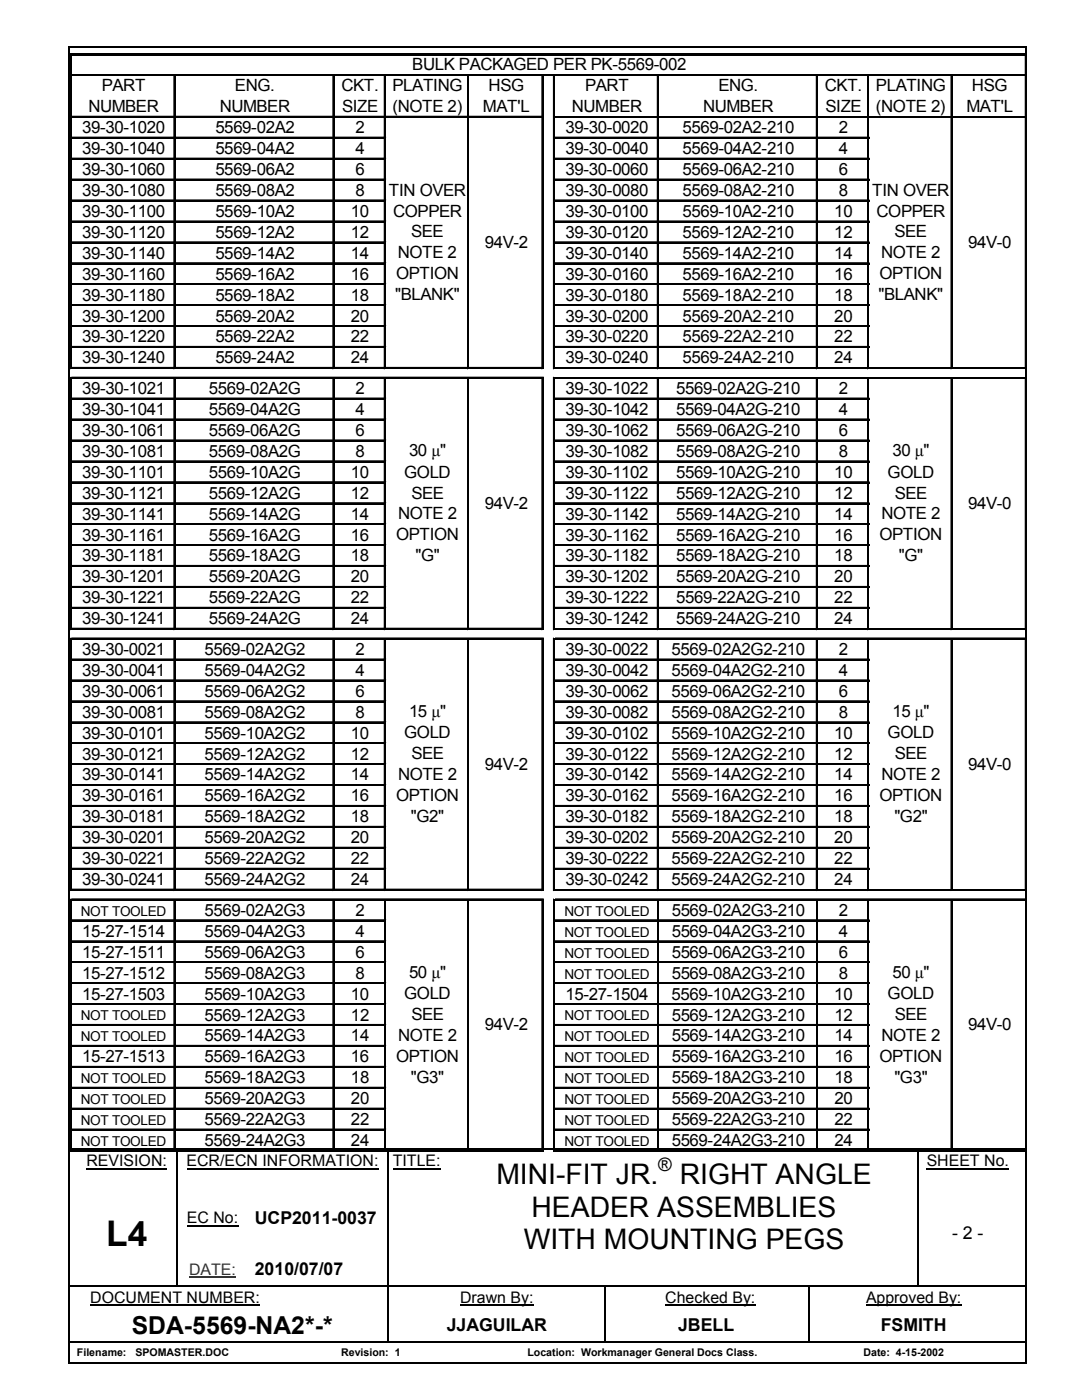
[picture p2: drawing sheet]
<svg xmlns="http://www.w3.org/2000/svg" width="216mm" height="279mm" viewBox="0 0 216 279" stroke-linecap="round" stroke-linejoin="round" font-family="sans-serif">
<defs><g id="words">
<text font-size="7" x="21.2" y="248.6">L4</text>
<g font-size="5.7">
<text x="99" y="236.3">MINI-FIT JR.</text>
<text x="135.6" y="236.3">RIGHT ANGLE</text>
<text x="106" y="242.8">HEADER ASSEMBLIES</text>
<text x="104.5" y="249.3">WITH MOUNTING PEGS</text>
</g>
<text font-size="4.9" x="26.3" y="266.2">SDA-5569-NA2*-*</text>
<text font-size="3.7" x="131.4" y="233.7">®</text>
<g font-size="3.5">
<text x="50.8" y="244.3">UCP2011-0037</text>
<text x="190" y="247.3">- 2 -</text>
<text x="50.8" y="254.5">2010/07/07</text>
<text x="89.1" y="265.5">JJAGUILAR</text>
<text x="135.3" y="265.5">JBELL</text>
<text x="175.7" y="265.5">FSMITH</text>
</g>
<g font-size="3.4">
<text x="82.3" y="14.1">BULK PACKAGED PER PK-5569-002</text>
<text x="17.6" y="22.3">NUMBER</text>
<text x="20.3" y="18.2">PART</text>
<text x="43.8" y="22.3">NUMBER</text>
<text x="46.9" y="18.2">ENG.</text>
<text x="68.1" y="18.2">CKT.</text>
<text x="68.3" y="22.3">SIZE</text>
<text x="78.3" y="22.3">(NOTE 2)</text>
<text x="78.3" y="18.2">PLATING</text>
<text x="96.4" y="22.3">MAT'L</text>
<text x="97.5" y="18.2">HSG</text>
<text x="114.1" y="22.3">NUMBER</text>
<text x="116.8" y="18.2">PART</text>
<text x="140.3" y="22.3">NUMBER</text>
<text x="143.3" y="18.2">ENG.</text>
<text x="164.6" y="18.2">CKT.</text>
<text x="164.7" y="22.3">SIZE</text>
<text x="174.8" y="22.3">(NOTE 2)</text>
<text x="174.8" y="18.2">PLATING</text>
<text x="192.8" y="22.3">MAT'L</text>
<text x="194" y="18.2">HSG</text>
<text x="16.4" y="26.6">39-30-1020</text>
<text x="43" y="26.6">5569-02A2</text>
<text x="70.9" y="26.6">2</text>
<text x="112.8" y="26.6">39-30-0020</text>
<text x="136.2" y="26.6">5569-02A2-210</text>
<text x="167.4" y="26.6">2</text>
<text x="16.4" y="30.8">39-30-1040</text>
<text x="16.4" y="34.9">39-30-1060</text>
<text x="43" y="30.8">5569-04A2</text>
<text x="43" y="34.9">5569-06A2</text>
<text x="70.9" y="30.8">4</text>
<text x="70.9" y="34.9">6</text>
<text x="112.8" y="30.8">39-30-0040</text>
<text x="112.8" y="34.9">39-30-0060</text>
<text x="136.2" y="30.8">5569-04A2-210</text>
<text x="136.2" y="34.9">5569-06A2-210</text>
<text x="167.4" y="30.8">4</text>
<text x="167.4" y="34.9">6</text>
<text x="16.4" y="39.1">39-30-1080</text>
<text x="43" y="39.1">5569-08A2</text>
<text x="70.9" y="39.1">8</text>
<text x="77.6" y="39">TIN OVER</text>
<text x="112.8" y="39.1">39-30-0080</text>
<text x="136.2" y="39.1">5569-08A2-210</text>
<text x="167.4" y="39.1">8</text>
<text x="174.1" y="39">TIN OVER</text>
<text x="16.4" y="43.3">39-30-1100</text>
<text x="16.4" y="47.5">39-30-1120</text>
<text x="43" y="43.3">5569-10A2</text>
<text x="43" y="47.5">5569-12A2</text>
<text x="70" y="43.3">10</text>
<text x="70" y="47.5">12</text>
<text x="78.5" y="43.2">COPPER</text>
<text x="82" y="47.4">SEE</text>
<text x="112.8" y="43.3">39-30-0100</text>
<text x="112.8" y="47.5">39-30-0120</text>
<text x="136.2" y="43.3">5569-10A2-210</text>
<text x="136.2" y="47.5">5569-12A2-210</text>
<text x="166.5" y="43.3">10</text>
<text x="166.5" y="47.5">12</text>
<text x="174.9" y="43.2">COPPER</text>
<text x="178.5" y="47.4">SEE</text>
<text x="16.4" y="51.6">39-30-1140</text>
<text x="43" y="51.6">5569-14A2</text>
<text x="70" y="51.6">14</text>
<text x="79.4" y="51.6">NOTE 2</text>
<text x="96.7" y="49.5">94V-2</text>
<text x="112.8" y="51.6">39-30-0140</text>
<text x="136.2" y="51.6">5569-14A2-210</text>
<text x="166.5" y="51.6">14</text>
<text x="175.9" y="51.6">NOTE 2</text>
<text x="193.2" y="49.5">94V-0</text>
<text x="16.4" y="55.8">39-30-1160</text>
<text x="43" y="55.8">5569-16A2</text>
<text x="70" y="55.8">16</text>
<text x="78.8" y="59.9">&quot;BLANK&quot;</text>
<text x="79" y="55.8">OPTION</text>
<text x="112.8" y="55.8">39-30-0160</text>
<text x="136.2" y="55.8">5569-16A2-210</text>
<text x="166.5" y="55.8">16</text>
<text x="175.3" y="59.9">&quot;BLANK&quot;</text>
<text x="175.5" y="55.8">OPTION</text>
<text x="16.4" y="60">39-30-1180</text>
<text x="16.4" y="64.2">39-30-1200</text>
<text x="43" y="60">5569-18A2</text>
<text x="43" y="64.2">5569-20A2</text>
<text x="70" y="60">18</text>
<text x="70" y="64.2">20</text>
<text x="112.8" y="60">39-30-0180</text>
<text x="112.8" y="64.2">39-30-0200</text>
<text x="136.2" y="60">5569-18A2-210</text>
<text x="136.2" y="64.2">5569-20A2-210</text>
<text x="166.5" y="60">18</text>
<text x="166.5" y="64.2">20</text>
<text x="16.4" y="68.3">39-30-1220</text>
<text x="43" y="68.3">5569-22A2</text>
<text x="70" y="68.3">22</text>
<text x="112.8" y="68.3">39-30-0220</text>
<text x="136.2" y="68.3">5569-22A2-210</text>
<text x="166.5" y="68.3">22</text>
<text x="16.4" y="72.5">39-30-1240</text>
<text x="43" y="72.5">5569-24A2</text>
<text x="70" y="72.5">24</text>
<text x="112.8" y="72.5">39-30-0240</text>
<text x="136.2" y="72.5">5569-24A2-210</text>
<text x="166.5" y="72.5">24</text>
<text x="16.4" y="78.7">39-30-1021</text>
<text x="16.4" y="82.8">39-30-1041</text>
<text x="41.7" y="78.7">5569-02A2G</text>
<text x="41.7" y="82.8">5569-04A2G</text>
<text x="70.9" y="78.7">2</text>
<text x="70.9" y="82.8">4</text>
<text x="112.8" y="78.7">39-30-1022</text>
<text x="112.8" y="82.8">39-30-1042</text>
<text x="134.9" y="78.7">5569-02A2G-210</text>
<text x="134.9" y="82.8">5569-04A2G-210</text>
<text x="167.4" y="78.7">2</text>
<text x="167.4" y="82.8">4</text>
<text x="16.4" y="87">39-30-1061</text>
<text x="41.7" y="87">5569-06A2G</text>
<text x="70.9" y="87">6</text>
<text x="112.8" y="87">39-30-1062</text>
<text x="134.9" y="87">5569-06A2G-210</text>
<text x="167.4" y="87">6</text>
<text x="16.4" y="91.2">39-30-1081</text>
<text x="16.4" y="95.4">39-30-1101</text>
<text x="41.7" y="91.2">5569-08A2G</text>
<text x="41.7" y="95.4">5569-10A2G</text>
<text x="70" y="95.4">10</text>
<text x="70.9" y="91.2">8</text>
<text x="80.7" y="95.3">GOLD</text>
<text x="81.6" y="91.1">30 µ&quot;</text>
<text x="112.8" y="95.4">39-30-1102</text>
<text x="112.8" y="91.2">39-30-1082</text>
<text x="134.9" y="95.4">5569-10A2G-210</text>
<text x="134.9" y="91.2">5569-08A2G-210</text>
<text x="166.5" y="95.4">10</text>
<text x="167.4" y="91.2">8</text>
<text x="177.1" y="95.3">GOLD</text>
<text x="178.1" y="91.1">30 µ&quot;</text>
<text x="16.4" y="99.5">39-30-1121</text>
<text x="41.7" y="99.5">5569-12A2G</text>
<text x="70" y="99.5">12</text>
<text x="82.1" y="99.5">SEE</text>
<text x="96.7" y="101.5">94V-2</text>
<text x="112.8" y="99.5">39-30-1122</text>
<text x="134.9" y="99.5">5569-12A2G-210</text>
<text x="166.5" y="99.5">12</text>
<text x="178.5" y="99.5">SEE</text>
<text x="193.2" y="101.5">94V-0</text>
<text x="16.4" y="103.7">39-30-1141</text>
<text x="16.4" y="107.9">39-30-1161</text>
<text x="41.7" y="103.7">5569-14A2G</text>
<text x="41.7" y="107.9">5569-16A2G</text>
<text x="70" y="103.7">14</text>
<text x="70" y="107.9">16</text>
<text x="79" y="107.8">OPTION</text>
<text x="79.4" y="103.7">NOTE 2</text>
<text x="112.8" y="103.7">39-30-1142</text>
<text x="112.8" y="107.9">39-30-1162</text>
<text x="134.9" y="103.7">5569-14A2G-210</text>
<text x="134.9" y="107.9">5569-16A2G-210</text>
<text x="166.5" y="103.7">14</text>
<text x="166.5" y="107.9">16</text>
<text x="175.5" y="107.8">OPTION</text>
<text x="175.9" y="103.7">NOTE 2</text>
<text x="16.4" y="112.1">39-30-1181</text>
<text x="41.7" y="112.1">5569-18A2G</text>
<text x="70" y="112.1">18</text>
<text x="82.9" y="112">&quot;G&quot;</text>
<text x="112.8" y="112.1">39-30-1182</text>
<text x="134.9" y="112.1">5569-18A2G-210</text>
<text x="166.5" y="112.1">18</text>
<text x="179.3" y="112">&quot;G&quot;</text>
<text x="16.4" y="116.2">39-30-1201</text>
<text x="41.7" y="116.2">5569-20A2G</text>
<text x="70" y="116.2">20</text>
<text x="112.8" y="116.2">39-30-1202</text>
<text x="134.9" y="116.2">5569-20A2G-210</text>
<text x="166.5" y="116.2">20</text>
<text x="16.4" y="120.4">39-30-1221</text>
<text x="16.4" y="124.6">39-30-1241</text>
<text x="41.7" y="120.4">5569-22A2G</text>
<text x="41.7" y="124.6">5569-24A2G</text>
<text x="70" y="120.4">22</text>
<text x="70" y="124.6">24</text>
<text x="112.8" y="120.4">39-30-1222</text>
<text x="112.8" y="124.6">39-30-1242</text>
<text x="134.9" y="120.4">5569-22A2G-210</text>
<text x="134.9" y="124.6">5569-24A2G-210</text>
<text x="166.5" y="120.4">22</text>
<text x="166.5" y="124.6">24</text>
<text x="16.4" y="130.7">39-30-0021</text>
<text x="40.8" y="130.7">5569-02A2G2</text>
<text x="70.9" y="130.7">2</text>
<text x="112.8" y="130.7">39-30-0022</text>
<text x="134" y="130.7">5569-02A2G2-210</text>
<text x="167.4" y="130.7">2</text>
<text x="16.4" y="134.9">39-30-0041</text>
<text x="40.8" y="134.9">5569-04A2G2</text>
<text x="70.9" y="134.9">4</text>
<text x="112.8" y="134.9">39-30-0042</text>
<text x="134" y="134.9">5569-04A2G2-210</text>
<text x="167.4" y="134.9">4</text>
<text x="16.4" y="139.1">39-30-0061</text>
<text x="16.4" y="143.3">39-30-0081</text>
<text x="40.8" y="139.1">5569-06A2G2</text>
<text x="40.8" y="143.3">5569-08A2G2</text>
<text x="70.9" y="139.1">6</text>
<text x="70.9" y="143.3">8</text>
<text x="81.6" y="143.1">15 µ&quot;</text>
<text x="112.8" y="139.1">39-30-0062</text>
<text x="112.8" y="143.3">39-30-0082</text>
<text x="134" y="139.1">5569-06A2G2-210</text>
<text x="134" y="143.3">5569-08A2G2-210</text>
<text x="167.4" y="139.1">6</text>
<text x="167.4" y="143.3">8</text>
<text x="178.1" y="143.1">15 µ&quot;</text>
<text x="16.4" y="147.4">39-30-0101</text>
<text x="40.8" y="147.4">5569-10A2G2</text>
<text x="70" y="147.4">10</text>
<text x="80.7" y="147.4">GOLD</text>
<text x="112.8" y="147.4">39-30-0102</text>
<text x="134" y="147.4">5569-10A2G2-210</text>
<text x="166.5" y="147.4">10</text>
<text x="177.1" y="147.4">GOLD</text>
<text x="16.4" y="151.6">39-30-0121</text>
<text x="16.4" y="155.8">39-30-0141</text>
<text x="40.8" y="151.6">5569-12A2G2</text>
<text x="40.8" y="155.8">5569-14A2G2</text>
<text x="70" y="151.6">12</text>
<text x="70" y="155.8">14</text>
<text x="79.4" y="155.7">NOTE 2</text>
<text x="82.1" y="151.6">SEE</text>
<text x="96.7" y="153.6">94V-2</text>
<text x="112.8" y="151.6">39-30-0122</text>
<text x="112.8" y="155.8">39-30-0142</text>
<text x="134" y="151.6">5569-12A2G2-210</text>
<text x="134" y="155.8">5569-14A2G2-210</text>
<text x="166.5" y="151.6">12</text>
<text x="166.5" y="155.8">14</text>
<text x="175.9" y="155.7">NOTE 2</text>
<text x="178.5" y="151.6">SEE</text>
<text x="193.2" y="153.6">94V-0</text>
<text x="16.4" y="160">39-30-0161</text>
<text x="40.8" y="160">5569-16A2G2</text>
<text x="70" y="160">16</text>
<text x="79" y="159.9">OPTION</text>
<text x="112.8" y="160">39-30-0162</text>
<text x="134" y="160">5569-16A2G2-210</text>
<text x="166.5" y="160">16</text>
<text x="175.5" y="159.9">OPTION</text>
<text x="16.4" y="164.1">39-30-0181</text>
<text x="40.8" y="164.1">5569-18A2G2</text>
<text x="70" y="164.1">18</text>
<text x="82" y="164.1">&quot;G2&quot;</text>
<text x="112.8" y="164.1">39-30-0182</text>
<text x="134" y="164.1">5569-18A2G2-210</text>
<text x="166.5" y="164.1">18</text>
<text x="178.5" y="164.1">&quot;G2&quot;</text>
<text x="16.4" y="168.3">39-30-0201</text>
<text x="16.4" y="172.5">39-30-0221</text>
<text x="40.8" y="168.3">5569-20A2G2</text>
<text x="40.8" y="172.5">5569-22A2G2</text>
<text x="70" y="168.3">20</text>
<text x="70" y="172.5">22</text>
<text x="112.8" y="168.3">39-30-0202</text>
<text x="112.8" y="172.5">39-30-0222</text>
<text x="134" y="168.3">5569-20A2G2-210</text>
<text x="134" y="172.5">5569-22A2G2-210</text>
<text x="166.5" y="168.3">20</text>
<text x="166.5" y="172.5">22</text>
<text x="16.4" y="176.7">39-30-0241</text>
<text x="40.8" y="176.7">5569-24A2G2</text>
<text x="70" y="176.7">24</text>
<text x="112.8" y="176.7">39-30-0242</text>
<text x="134" y="176.7">5569-24A2G2-210</text>
<text x="166.5" y="176.7">24</text>
<text x="40.8" y="182.8">5569-02A2G3</text>
<text x="70.9" y="182.8">2</text>
<text x="134" y="182.8">5569-02A2G3-210</text>
<text x="167.4" y="182.8">2</text>
<text x="16.4" y="187">15-27-1514</text>
<text x="16.4" y="191.1">15-27-1511</text>
<text x="40.8" y="187">5569-04A2G3</text>
<text x="40.8" y="191.1">5569-06A2G3</text>
<text x="70.9" y="187">4</text>
<text x="70.9" y="191.1">6</text>
<text x="134" y="187">5569-04A2G3-210</text>
<text x="134" y="191.1">5569-06A2G3-210</text>
<text x="167.4" y="187">4</text>
<text x="167.4" y="191.1">6</text>
<text x="16.4" y="195.3">15-27-1512</text>
<text x="40.8" y="195.3">5569-08A2G3</text>
<text x="70.9" y="195.3">8</text>
<text x="81.6" y="195.2">50 µ&quot;</text>
<text x="134" y="195.3">5569-08A2G3-210</text>
<text x="167.4" y="195.3">8</text>
<text x="178.1" y="195.2">50 µ&quot;</text>
<text x="16.4" y="199.5">15-27-1503</text>
<text x="40.8" y="199.5">5569-10A2G3</text>
<text x="40.8" y="203.7">5569-12A2G3</text>
<text x="70" y="199.5">10</text>
<text x="70" y="203.7">12</text>
<text x="80.7" y="199.5">GOLD</text>
<text x="82.1" y="203.6">SEE</text>
<text x="112.8" y="199.5">15-27-1504</text>
<text x="134" y="199.5">5569-10A2G3-210</text>
<text x="134" y="203.7">5569-12A2G3-210</text>
<text x="166.5" y="199.5">10</text>
<text x="166.5" y="203.7">12</text>
<text x="177.1" y="199.5">GOLD</text>
<text x="178.5" y="203.6">SEE</text>
<text x="40.8" y="207.8">5569-14A2G3</text>
<text x="70" y="207.8">14</text>
<text x="79.4" y="207.8">NOTE 2</text>
<text x="96.7" y="205.7">94V-2</text>
<text x="134" y="207.8">5569-14A2G3-210</text>
<text x="166.5" y="207.8">14</text>
<text x="175.9" y="207.8">NOTE 2</text>
<text x="193.2" y="205.7">94V-0</text>
<text x="16.4" y="212">15-27-1513</text>
<text x="40.8" y="212">5569-16A2G3</text>
<text x="70" y="212">16</text>
<text x="79" y="212">OPTION</text>
<text x="134" y="212">5569-16A2G3-210</text>
<text x="166.5" y="212">16</text>
<text x="175.5" y="212">OPTION</text>
<text x="40.8" y="220.4">5569-20A2G3</text>
<text x="40.8" y="216.2">5569-18A2G3</text>
<text x="70" y="220.4">20</text>
<text x="70" y="216.2">18</text>
<text x="82" y="216.2">&quot;G3&quot;</text>
<text x="134" y="216.2">5569-18A2G3-210</text>
<text x="134" y="220.4">5569-20A2G3-210</text>
<text x="166.5" y="216.2">18</text>
<text x="166.5" y="220.4">20</text>
<text x="178.5" y="216.2">&quot;G3&quot;</text>
<text x="40.8" y="224.5">5569-22A2G3</text>
<text x="70" y="224.5">22</text>
<text x="134" y="224.5">5569-22A2G3-210</text>
<text x="166.5" y="224.5">22</text>
<text x="40.8" y="228.7">5569-24A2G3</text>
<text x="70" y="228.7">24</text>
<text x="134" y="228.7">5569-24A2G3-210</text>
<text x="166.5" y="228.7">24</text>
</g>
<g font-size="3.2">
<text x="17.3" y="232.8">REVISION:</text>
<text x="37.2" y="232.8">ECR/ECN INFORMATION:</text>
<text x="78.4" y="232.8">TITLE:</text>
<text x="184.9" y="232.8">SHEET No.</text>
<text x="37.3" y="244.2">EC No:</text>
<text x="18" y="260">DOCUMENT NUMBER:</text>
<text x="91.8" y="260">Drawn By:</text>
<text x="132.8" y="260">Checked By:</text>
<text x="172.8" y="260">Approved By:</text>
</g>
<text font-size="3.2" fill="#333" x="37.7" y="254.4">DATE:</text>
<g font-size="2.7">
<text x="16.2" y="182.8">NOT TOOLED</text>
<text x="112.6" y="182.8">NOT TOOLED</text>
<text x="112.6" y="186.9">NOT TOOLED</text>
<text x="112.6" y="191.1">NOT TOOLED</text>
<text x="112.6" y="195.3">NOT TOOLED</text>
<text x="16.2" y="203.6">NOT TOOLED</text>
<text x="112.6" y="203.6">NOT TOOLED</text>
<text x="16.2" y="207.8">NOT TOOLED</text>
<text x="112.6" y="207.8">NOT TOOLED</text>
<text x="112.6" y="212">NOT TOOLED</text>
<text x="16.2" y="220.3">NOT TOOLED</text>
<text x="16.2" y="216.2">NOT TOOLED</text>
<text x="112.6" y="220.3">NOT TOOLED</text>
<text x="112.6" y="216.2">NOT TOOLED</text>
<text x="16.2" y="224.5">NOT TOOLED</text>
<text x="112.6" y="224.5">NOT TOOLED</text>
<text x="16.2" y="228.7">NOT TOOLED</text>
<text x="112.6" y="228.7">NOT TOOLED</text>
</g>
<g font-size="2.1">
<text x="15.3" y="270.5">Filename:</text>
<text x="27" y="270.5">SPOMASTER.DOC</text>
<text x="68.1" y="270.5">Revision: 1</text>
<text x="105.2" y="270.5">Location: Workmanager General Docs Class.</text>
<text x="172.3" y="270.5">Date: 4-15-2002</text>
</g>
</g></defs>
<g fill="#000">
<path d="M13.6 9.3h.4v.3h-.4zM14 10.7h.3v.4h-.3zM204.3 10.7h.3v.4h-.3zM204.5 9.3h.3v.3h-.3zM35.1 229.6h.3v.2h-.3zM35.1 229.2h.4v.4h-.4zM35.1 236.1h.3v.9h-.3zM77.4 229.6h.2v.2h-.2zM77.4 229.2h.3v.4h-.3zM77.4 236.1h.2v.9h-.2zM89.7 229.2h.3v.4h-.3zM183 229.6h.3v.2h-.3z"/>
<path d="M183 229.2h.4v.4h-.4zM183 236.1h.3v.9h-.3zM203.2 229.2h.4v.4h-.4zM203.6 229.2h.9v.4h-.9zM35.1 249.6h.3v.9h-.3zM35.1 256.5h.3v.3h-.3zM49.4 256.5h.3v.3h-.3zM77.4 249.6h.2v.9h-.2zM77.4 256.5h.2v.5h-.2zM89.7 256.5h.2v.3h-.2zM120.7 256.8h.2v.2h-.2zM120.7 256.5h.2v.3h-.2z"/>
<path d="M161.3 256.8h.2v.2h-.2zM161.3 256.5h.2v.3h-.2zM183 249.6h.3v.9h-.3zM183 256.5h.3v.3h-.3zM13.6 271.8h.4v.3h-.4zM77.3 260.9h.4v.7h-.4zM77.3 267.7h.4v.4h-.4zM120.6 260.9h.4v.7h-.4zM120.6 267.7h.4v.4h-.4zM161.3 260.9h.2v.7h-.2zM161.3 267.7h.3v.4h-.3zM203 267.7h.3v.4h-.3z"/>
<path d="M203.2 267.7h.4v.4h-.4zM203.6 267.7h.9v.4h-.9zM204.5 271.8h.3v.3h-.3z"/>
</g>
<g fill="none" stroke="#000" stroke-width=".34">
<path d="M13.8 9.6v262.2M14 9.4h190.5M14.3 15h190.6M14.3 10.9h190.2M204.6 9.6v262.2M14.3 27.5h62.7M110.7 27.5h62.7M14.3 40.1h62.7M14.3 56.8h62.7M110.7 40.1h62.7M110.7 56.8h62.7M14.3 69.3h62.7"/>
<path d="M110.7 69.3h62.7M14.3 83.8h62.7M14.3 96.3h62.7M110.7 83.8h62.7M110.7 96.3h62.7M14.3 113h62.7M110.7 113h62.7M14.3 125.5h94.1M14.3 127.5h94.1M110.7 125.5h94.2M110.7 127.5h94.2M14.3 140h62.7"/>
<path d="M14.3 152.5h62.7M110.7 140h62.7M110.7 152.5h62.7M14.3 169.2h62.7M110.7 169.2h62.7M14.3 183.7h62.7M14.3 196.3h62.7M110.7 183.7h62.7M110.7 196.3h62.7M14.3 208.8h62.7M110.7 208.8h62.7M14 229.4h21.1"/>
<path d="M14.3 225.5h62.7M35.5 229.4h41.9M77.7 229.4h12M90 229.4h93M110.7 225.5h62.7M183.4 229.4h19.8M14 267.9h63.3M14 271.9h190.5M77.5 261.6v6.1M77.7 267.9h42.9M120.8 261.6v6.1M121 267.9h40.3"/>
<path d="M161.6 267.9h41.4"/>
</g>
<path d="M17.3 233.2h16M37.2 233.2h38.3M78.4 233.2h9.5M184.9 233.2h16.4M37.3 244.6h10.2M18 260.4h33.9M91.8 260.4h14.6M132.8 260.4h17.9M172.8 260.4h19" fill="none" stroke="#000" stroke-width=".23"/>
<g fill="none" stroke="#000" stroke-width=".25">
<path d="M35.3 229.8v6.3M35.3 237v12.6M77.5 229.8v6.3M77.5 237v12.6M183.2 229.8v6.3M183.2 237v12.6M14 256.7h21.1M35.3 250.5v6M35.4 256.7h14M49.7 256.7h27.7M77.5 250.5v6M77.5 257v3.9"/>
<path d="M77.6 256.7h12.1M89.9 256.7h30.8M120.8 257v3.9M120.9 256.7h40.4M161.4 257v3.9M161.5 256.7h21.5M183.2 250.5v6M183.3 256.7h21.2M161.4 261.6v6.1"/>
</g>
<path d="M37.7 254.8h9.4" fill="none" stroke="#333" stroke-width=".23"/>
<g fill="none" stroke="#000" stroke-width=".2">
<path d="M14 10.7v62.9M14.3 10.7h190.6M14.3 14.8h190.6M34.7 15.2v58.4M66.4 15.2v58.4M76.7 15.2v58.4M93.3 15.2v58.4M108.1 15.2v58.4M110.4 15.2v58.4M131.1 15.2v58.4M162.9 15.2v58.4M173.1 15.2v58.4"/>
<path d="M189.8 15.2v58.4M204.6 11v62.6M14.3 23.2h94.1M14.3 27.4h62.7M14.3 31.6h62.7M14.3 35.7h62.7M14.3 39.9h62.7M110.7 23.2h94.2M110.7 27.4h62.7M110.7 31.6h62.7M110.7 35.7h62.7M110.7 39.9h62.7"/>
<path d="M14.3 44.1h62.7M14.3 48.3h62.7M14.3 52.4h62.7M14.3 56.6h62.7M110.7 44.1h62.7M110.7 48.3h62.7M110.7 52.4h62.7M110.7 56.6h62.7M14 75.3v50.4M14.3 60.8h62.7M14.3 65h62.7M14.3 69.1h62.7"/>
<path d="M14.3 73.3h94.1M14.3 75.3h94.1M14.3 79.4h62.7M34.7 75.6v50.1M66.4 75.6v50.1M76.7 75.6v50.1M93.3 75.6v50.1M108.1 75.6v50.1M110.4 75.3v50.4M110.7 60.8h62.7M110.7 65h62.7M110.7 69.1h62.7"/>
<path d="M110.7 73.3h94.2M110.7 75.3h94.2M110.7 79.4h62.7M131.1 75.6v50.1M162.9 75.6v50.1M173.1 75.6v50.1M189.8 75.6v50.1M204.6 75.6v50.1M14.3 83.6h62.7M14.3 87.8h62.7M14.3 92h62.7M14.3 96.1h62.7"/>
<path d="M110.7 83.6h62.7M110.7 87.8h62.7M110.7 92h62.7M110.7 96.1h62.7M14.3 100.3h62.7M14.3 104.5h62.7M14.3 108.7h62.7M14.3 112.8h62.7M14.3 117h62.7M110.7 100.3h62.7M110.7 104.5h62.7M110.7 108.7h62.7"/>
<path d="M110.7 112.8h62.7M110.7 117h62.7M14 127.3v50.5M14.3 121.2h62.7M14.3 125.4h94.1M14.3 127.3h94.1M14.3 131.5h62.7M14.3 135.7h62.7M14.3 139.8h62.7M34.7 127.7v50.1M66.4 127.7v50.1M76.7 127.7v50.1"/>
<path d="M93.3 127.7v50.1M108.1 127.7v50.1M110.4 127.3v50.5M110.7 121.2h62.7M110.7 125.4h94.2M110.7 127.3h94.2M110.7 131.5h62.7M110.7 135.7h62.7M110.7 139.8h62.7M131.1 127.7v50.1M162.9 127.7v50.1M173.1 127.7v50.1"/>
<path d="M189.8 127.7v50.1M204.6 127.7v50.1M14.3 144h62.7M14.3 148.2h62.7M14.3 152.4h62.7M14.3 156.6h62.7M110.7 144h62.7M110.7 148.2h62.7M110.7 152.4h62.7M110.7 156.6h62.7M14 179.4v50.4M14.3 160.7h62.7"/>
<path d="M14.3 164.9h62.7M14.3 169.1h62.7M14.3 173.3h62.7M14.3 177.4h94.1M14.3 179.4h94.1M34.7 179.7v50.1M66.4 179.7v50.1M76.7 179.7v50.1M93.3 179.7v50.1M108.1 179.7v50.1M110.4 179.4v50.4M110.7 160.7h62.7"/>
<path d="M110.7 164.9h62.7M110.7 169.1h62.7M110.7 173.3h62.7M110.7 177.4h94.2M110.7 179.4h94.2M131.1 179.7v50.1M162.9 179.7v50.1M173.1 179.7v50.1M189.8 179.7v50.1M204.6 179.7v50.1M14.3 183.6h62.7M14.3 187.7h62.7"/>
<path d="M14.3 191.9h62.7M14.3 196.1h62.7M110.7 183.6h62.7M110.7 187.7h62.7M110.7 191.9h62.7M110.7 196.1h62.7M14.3 200.3h62.7M14.3 204.4h62.7M14.3 208.6h62.7M14.3 212.8h62.7M14.3 217h62.7M110.7 200.3h62.7"/>
<path d="M110.7 204.4h62.7M110.7 208.6h62.7M110.7 212.8h62.7M110.7 217h62.7M14.3 221.1h62.7M14.3 225.3h62.7M14.3 229.5h94.1M110.7 221.1h62.7M110.7 225.3h62.7M110.7 229.5h94.2"/>
</g>
<g fill="none" stroke="#000" stroke-width=".32">
<path d="M14.1 10.7v62.9M14.3 10.8h190.6M66.6 15.2v58.4M76.8 15.2v58.4M108.3 15.2v58.4M110.6 15.2v58.4M163 15.2v58.4M173.3 15.2v58.4M204.7 11v62.6M14.3 23.4h94.1M14.3 31.7h62.7M14.3 35.9h62.7"/>
<path d="M110.7 23.4h94.2M110.7 31.7h62.7M110.7 35.9h62.7M14.3 44.2h62.7M14.3 48.4h62.7M14.3 52.6h62.7M110.7 44.2h62.7M110.7 48.4h62.7M110.7 52.6h62.7M14.1 75.3v50.4M14.3 60.9h62.7M14.3 65.1h62.7"/>
<path d="M14.3 73.5h94.1M14.3 75.4h94.1M14.3 79.6h62.7M66.6 75.6v50.1M76.8 75.6v50.1M108.3 75.6v50.1M110.6 75.3v50.4M110.7 60.9h62.7M110.7 65.1h62.7M110.7 73.5h94.2M110.7 75.4h94.2M110.7 79.6h62.7"/>
<path d="M163 75.6v50.1M173.3 75.6v50.1M204.7 75.6v50.1M14.3 88h62.7M14.3 92.1h62.7M110.7 88h62.7M110.7 92.1h62.7M14.3 100.5h62.7M14.3 104.7h62.7M14.3 108.8h62.7M14.3 117.2h62.7M110.7 100.5h62.7"/>
<path d="M110.7 104.7h62.7M110.7 108.8h62.7M110.7 117.2h62.7M14.1 127.3v50.5M14.3 121.4h62.7M14.3 131.7h62.7M14.3 135.8h62.7M66.6 127.7v50.1M76.8 127.7v50.1M108.3 127.7v50.1M110.6 127.3v50.5M110.7 121.4h62.7"/>
<path d="M110.7 131.7h62.7M110.7 135.8h62.7M163 127.7v50.1M173.3 127.7v50.1M204.7 127.7v50.1M14.3 144.2h62.7M14.3 148.4h62.7M14.3 156.7h62.7M110.7 144.2h62.7M110.7 148.4h62.7M110.7 156.7h62.7M14.1 179.4v50.4"/>
<path d="M14.3 160.9h62.7M14.3 165.1h62.7M14.3 173.4h62.7M14.3 177.6h94.1M14.3 179.5h94.1M66.6 179.7v50.1M76.8 179.7v50.1M108.3 179.7v50.1M110.6 179.4v50.4M110.7 160.9h62.7M110.7 165.1h62.7M110.7 173.4h62.7"/>
<path d="M110.7 177.6h94.2M110.7 179.5h94.2M163 179.7v50.1M173.3 179.7v50.1M204.7 179.7v50.1M14.3 187.9h62.7M14.3 192.1h62.7M110.7 187.9h62.7M110.7 192.1h62.7M14.3 200.4h62.7M14.3 204.6h62.7M14.3 213h62.7"/>
<path d="M14.3 217.1h62.7M110.7 200.4h62.7M110.7 204.6h62.7M110.7 213h62.7M110.7 217.1h62.7M14.3 221.3h62.7M14.3 229.7h94.1M110.7 221.3h62.7M110.7 229.7h94.2"/>
</g>
<g fill="none" stroke="#000" stroke-width=".3">
<path d="M34.8 15.2v58.4M93.5 15.2v58.4M131.3 15.2v58.4M189.9 15.2v58.4M34.8 75.6v50.1M93.5 75.6v50.1M131.3 75.6v50.1M189.9 75.6v50.1M34.8 127.7v50.1M93.5 127.7v50.1M131.3 127.7v50.1M189.9 127.7v50.1"/>
<path d="M34.8 179.7v50.1M93.5 179.7v50.1M131.3 179.7v50.1M189.9 179.7v50.1"/>
</g>
<use href="#words"/>
</svg>
